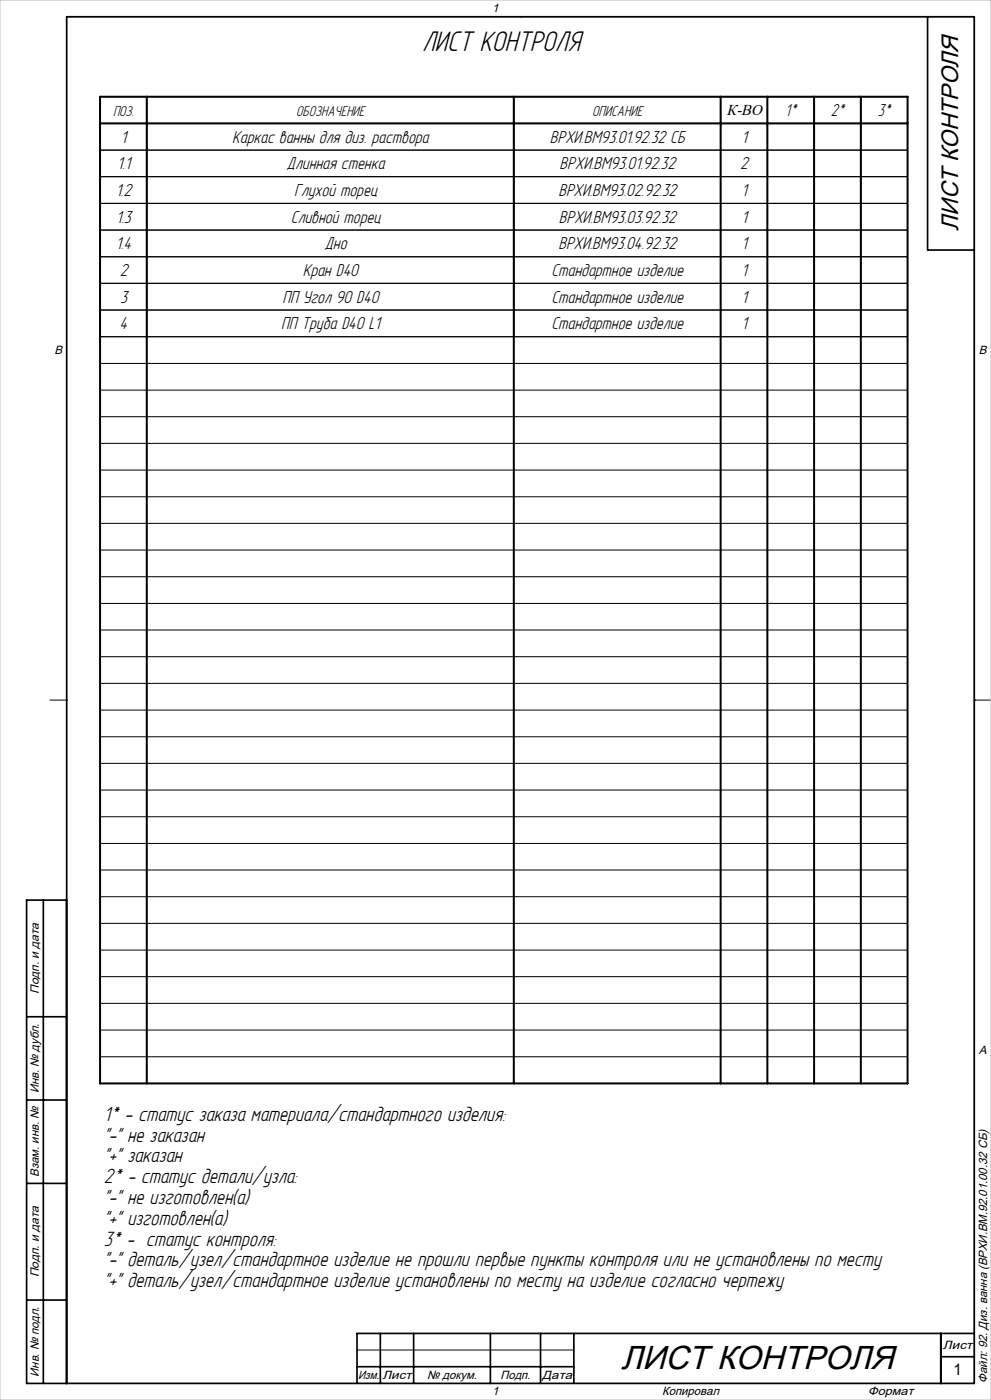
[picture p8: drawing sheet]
<svg xmlns="http://www.w3.org/2000/svg" width="297mm" height="420mm" viewBox="0 0 297 420" stroke-linecap="round" stroke-linejoin="round" font-family="sans-serif">
<defs><g id="words">
<text font-size="10" x="186.1" y="410.6">ЛИСТ КОНТРОЛЯ</text>
<text font-size="9.5" x="126.5" y="15.3">ЛИСТ КОНТРОЛЯ</text>
<text font-size="7.1" x="287.2" y="69.2" transform="rotate(-90 287.2 69.2)">ЛИСТ КОНТРОЛЯ</text>
<g font-size="6.9">
<text x="31.1" y="336.2">1* - статус заказа материала/стандартного изделия:</text>
<text x="31.1" y="342.5">&quot;-&quot; не заказан</text>
<text x="31.1" y="348.7">&quot;+&quot; заказан</text>
<text x="31.1" y="355">2* - статус детали/узла:</text>
<text x="31.1" y="361.2">&quot;-&quot; не изготовлен(а)</text>
<text x="31.1" y="367.5">&quot;+&quot; изготовлен(а)</text>
<text x="31.1" y="373.7">3* - статус контроля:</text>
<text x="31.1" y="379.9">&quot;-&quot; деталь/узел/стандартное изделие не прошли первые пункты контроля или не установлены по месту</text>
<text x="31.1" y="386.2">&quot;+&quot; деталь/узел/стандартное изделие установлены по месту на изделие согласно чертежу</text>
</g>
<g font-size="5.8">
<text x="235.3" y="34.8">1*</text>
<text x="249" y="34.8">2*</text>
<text x="263.1" y="34.8">3*</text>
<text x="36.2" y="42.8">1</text>
<text x="69.6" y="42.8">Каркас ванны для диз. раствора</text>
<text x="164.8" y="42.8">ВРХИ.ВМ93.01.92.32 СБ</text>
<text x="222.2" y="42.8">1</text>
<text x="35.1" y="50.8">1.1</text>
<text x="85.9" y="50.8">Длинная стенка</text>
<text x="167.7" y="50.8">ВРХИ.ВМ93.01.92.32</text>
<text x="221.9" y="50.8">2</text>
<text x="34.7" y="58.8">1.2</text>
<text x="88.2" y="58.8">Глухой торец</text>
<text x="167.3" y="58.8">ВРХИ.ВМ93.02.92.32</text>
<text x="222.2" y="58.8">1</text>
<text x="34.8" y="66.8">1.3</text>
<text x="87.2" y="66.8">Сливной торец</text>
<text x="167.5" y="66.8">ВРХИ.ВМ93.03.92.32</text>
<text x="222.2" y="66.8">1</text>
<text x="34.7" y="74.8">1.4</text>
<text x="97.2" y="74.8">Дно</text>
<text x="167.3" y="74.8">ВРХИ.ВМ93.04.92.32</text>
<text x="222.2" y="74.8">1</text>
<text x="35.9" y="82.8">2</text>
<text x="90.7" y="82.8">Кран D40</text>
<text x="165.3" y="82.8">Стандартное изделие</text>
<text x="222.2" y="82.8">1</text>
<text x="36" y="90.8">3</text>
<text x="84.6" y="90.8">ПП Угол 90 D40</text>
<text x="165.3" y="90.8">Стандартное изделие</text>
<text x="222.2" y="90.8">1</text>
<text x="35.9" y="98.8">4</text>
<text x="84.3" y="98.8">ПП Труба D40 L1</text>
<text x="165.3" y="98.8">Стандартное изделие</text>
<text x="222.2" y="98.8">1</text>
</g>
<g font-size="4.8">
<text x="177.5" y="34.7">ОПИСАНИЕ</text>
<text x="285.8" y="412.6">1</text>
</g>
<g font-size="4.7">
<text x="33.9" y="34.8">ПОЗ.</text>
<text x="88.8" y="34.8">ОБОЗНАЧЕНИЕ</text>
<text x="217.8" y="34.6">К-ВО</text>
</g>
<g font-size="3.6">
<text x="147.5" y="3.6">1</text>
<text x="16.4" y="106.1">B</text>
<text x="293.4" y="106.1">B</text>
<text x="11.6" y="298.1" transform="rotate(-90 11.6 298.1)">Подп. и дата</text>
<text x="293.4" y="316.1">A</text>
<text x="11.6" y="328" transform="rotate(-90 11.6 328)">Инв. № дубл.</text>
<text x="11.6" y="353" transform="rotate(-90 11.6 353)">Взам. инв. №</text>
<text x="11.6" y="383.1" transform="rotate(-90 11.6 383.1)">Подп. и дата</text>
<text x="282.6" y="404.6">Лист</text>
<text x="11.6" y="413" transform="rotate(-90 11.6 413)">Инв. № подл.</text>
<text x="107.3" y="413.6">Изм.</text>
<text x="114.7" y="413.6">Лист</text>
<text x="128" y="413.6">№ докум.</text>
<text x="150" y="413.6">Подп.</text>
<text x="162.5" y="413.6">Дата</text>
<text x="147.5" y="418.6">1</text>
<text x="198.5" y="418.6">Копировал</text>
<text x="260.2" y="418.6">Формат</text>
<text x="295.8" y="414.7" transform="rotate(-90 295.8 414.7)">Файл: 92. Диз. ванна (ВРХИ.ВМ.92.01.00.32 СБ)</text>
</g>
</g></defs>
<g fill="none" stroke="#000" stroke-width=".3">
<path d="M20 5h272v410h-272zM156 5h.1M30 29h242v72h-242zM30 37h242M44 29v72M154 29v72M216 29v72M230 29v72M244 29v72M258 29v72M30 45h242M30 53h242"/>
<path d="M30 61h242M30 69h242M30 77h242M30 85h242M30 93h242M30 109h242M30 117h242M30 125h242M30 133h242M30 141h242M30 149h242M30 157h242"/>
<path d="M30 165h242M30 173h242M30 181h242M30 189h242M30 197h242M15 210h5M20 210h.1M30 205h242M30 213h242M292 210h.1M292 210h5M30 221h242"/>
<path d="M30 229h242M30 237h242M30 245h242M30 253h242M30 261h242M30 269h242M30 277h242M30 285h242M30 293h242M30 301h242M30 309h242M30 317h242"/>
<path d="M107 405h65M156 415h.1"/>
</g>
<path d="M30 29h242v296h-242zM30 37h242M44 29v296M154 29v296M216 29v296M230 29v296M244 29v296M258 29v296M20 270v145M282 400v15" fill="none" stroke="#000" stroke-width=".6"/>
<g fill="none" stroke="#000" stroke-width=".5">
<path d="M278 5v70h14M13 270v145M20 270h-12v145h284v-410h-272v410M8 305h12M8 330h12M8 355h12M8 390h12M107 410h65M114 400v15M124 400v15M147 400v15M162 400v15"/>
<path d="M172 400v15M282 400v15M282 407h10M292 400h-185v15"/>
</g>
<path d="M0 0h297v420h-297z" fill="none" stroke="#c0c0c0" stroke-width=".3"/>
<use href="#words"/>
</svg>
